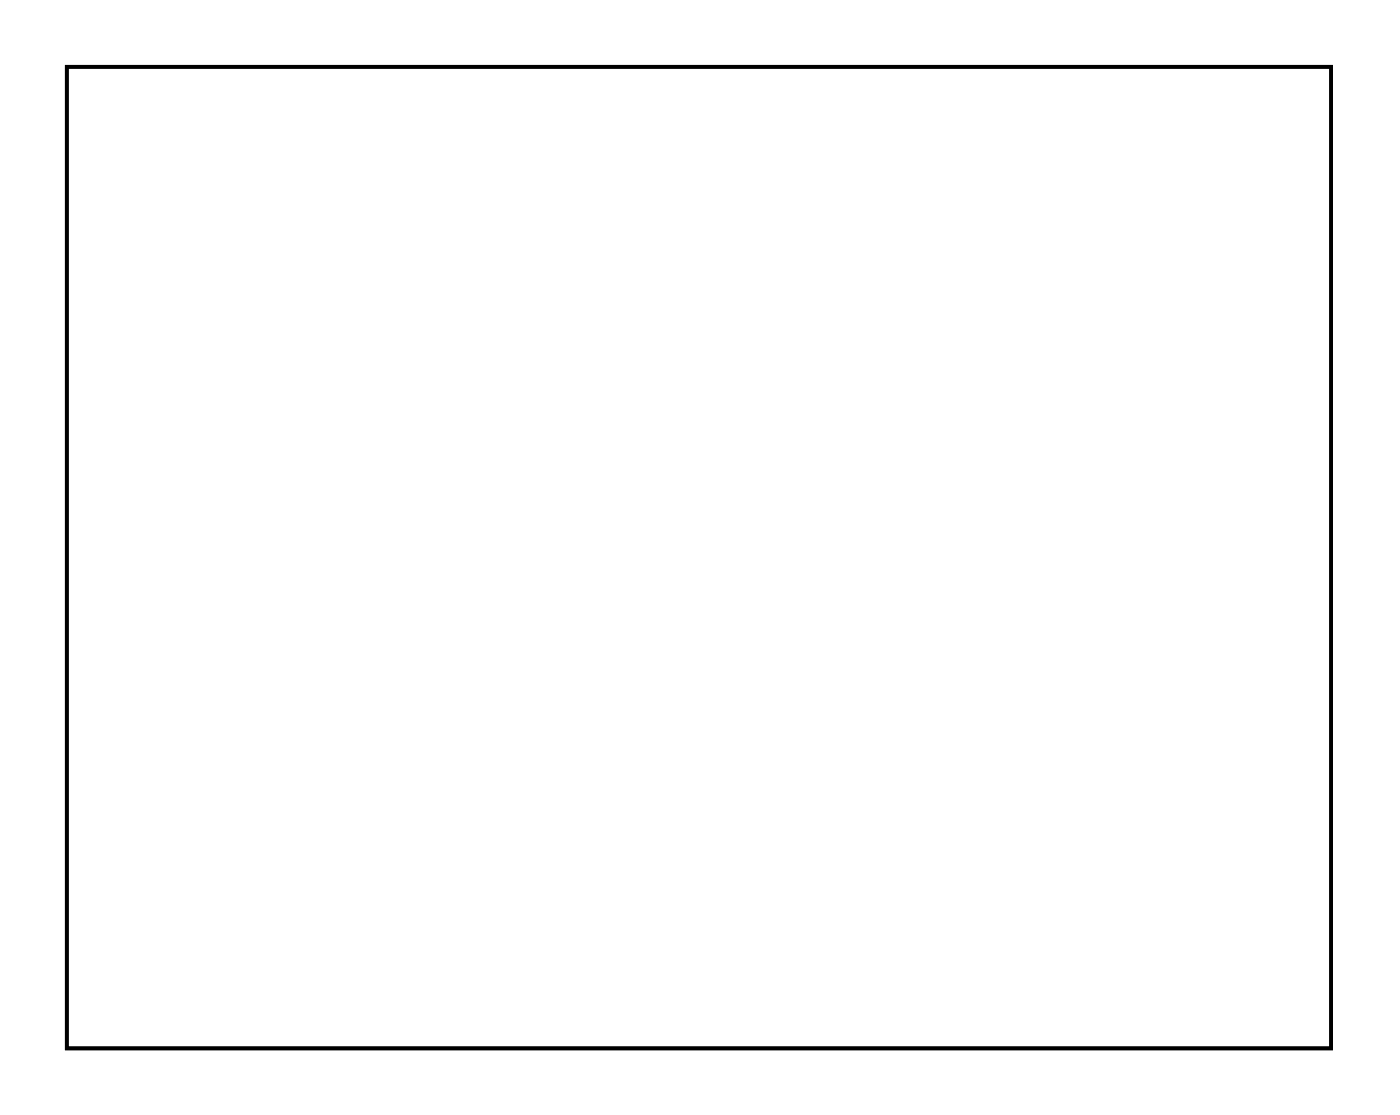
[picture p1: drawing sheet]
<svg xmlns="http://www.w3.org/2000/svg" width="76mm" height="61mm" viewBox="0 0 76 61" stroke-linecap="round" stroke-linejoin="round" font-family="sans-serif">
<path d="M3.6 3.6h68.9v53.5h-68.9z" fill="none" stroke="#000" stroke-width=".2"/>
<path d="M3.6 3.6v53.5h68.9v-53.5zM3.6 3.6h68.9v53.5h-68.9z" fill="#000"/>
<circle cx="19.1" cy="54.5" r=".66" fill="#fff"/>
<circle cx="19.1" cy="54.5" r=".66" fill="none" stroke="#fff" stroke-width=".25"/>
<circle cx="16.6" cy="54.5" r=".66" fill="#fff"/>
<circle cx="16.6" cy="54.5" r=".66" fill="none" stroke="#fff" stroke-width=".25"/>
<circle cx="14" cy="54.5" r=".66" fill="#fff"/>
<circle cx="14" cy="54.5" r=".66" fill="none" stroke="#fff" stroke-width=".25"/>
<circle cx="11.5" cy="54.5" r=".66" fill="#fff"/>
<circle cx="11.5" cy="54.5" r=".66" fill="none" stroke="#fff" stroke-width=".25"/>
<circle cx="9" cy="54.5" r=".66" fill="#fff"/>
<circle cx="9" cy="54.5" r=".66" fill="none" stroke="#fff" stroke-width=".25"/>
<circle cx="30.8" cy="6.3" r=".66" fill="#fff"/>
<circle cx="30.8" cy="6.3" r=".66" fill="none" stroke="#fff" stroke-width=".25"/>
<circle cx="33.3" cy="6.3" r=".66" fill="#fff"/>
<circle cx="33.3" cy="6.3" r=".66" fill="none" stroke="#fff" stroke-width=".25"/>
<circle cx="35.9" cy="6.3" r=".66" fill="#fff"/>
<circle cx="35.9" cy="6.3" r=".66" fill="none" stroke="#fff" stroke-width=".25"/>
<circle cx="38.4" cy="6.3" r=".66" fill="#fff"/>
<circle cx="38.4" cy="6.3" r=".66" fill="none" stroke="#fff" stroke-width=".25"/>
<circle cx="41" cy="6.3" r=".66" fill="#fff"/>
<circle cx="41" cy="6.3" r=".66" fill="none" stroke="#fff" stroke-width=".25"/>
<circle cx="43.5" cy="6.3" r=".66" fill="#fff"/>
<circle cx="43.5" cy="6.3" r=".66" fill="none" stroke="#fff" stroke-width=".25"/>
<circle cx="46" cy="6.3" r=".66" fill="#fff"/>
<circle cx="46" cy="6.3" r=".66" fill="none" stroke="#fff" stroke-width=".25"/>
<circle cx="48.6" cy="6.3" r=".66" fill="#fff"/>
<circle cx="48.6" cy="6.3" r=".66" fill="none" stroke="#fff" stroke-width=".25"/>
<circle cx="51.1" cy="6.3" r=".66" fill="#fff"/>
<circle cx="51.1" cy="6.3" r=".66" fill="none" stroke="#fff" stroke-width=".25"/>
<circle cx="53.7" cy="6.3" r=".66" fill="#fff"/>
<circle cx="53.7" cy="6.3" r=".66" fill="none" stroke="#fff" stroke-width=".25"/>
<circle cx="9" cy="6.3" r=".66" fill="#fff"/>
<circle cx="9" cy="6.3" r=".66" fill="none" stroke="#fff" stroke-width=".25"/>
<circle cx="11.5" cy="6.3" r=".66" fill="#fff"/>
<circle cx="11.5" cy="6.3" r=".66" fill="none" stroke="#fff" stroke-width=".25"/>
<circle cx="14" cy="6.3" r=".66" fill="#fff"/>
<circle cx="14" cy="6.3" r=".66" fill="none" stroke="#fff" stroke-width=".25"/>
<circle cx="16.6" cy="6.3" r=".66" fill="#fff"/>
<circle cx="16.6" cy="6.3" r=".66" fill="none" stroke="#fff" stroke-width=".25"/>
<circle cx="19.1" cy="6.3" r=".66" fill="#fff"/>
<circle cx="19.1" cy="6.3" r=".66" fill="none" stroke="#fff" stroke-width=".25"/>
<circle cx="21.7" cy="6.3" r=".66" fill="#fff"/>
<circle cx="21.7" cy="6.3" r=".66" fill="none" stroke="#fff" stroke-width=".25"/>
<circle cx="24.2" cy="6.3" r=".66" fill="#fff"/>
<circle cx="24.2" cy="6.3" r=".66" fill="none" stroke="#fff" stroke-width=".25"/>
<circle cx="26.7" cy="6.3" r=".66" fill="#fff"/>
<circle cx="26.7" cy="6.3" r=".66" fill="none" stroke="#fff" stroke-width=".25"/>
<circle cx="42" cy="54.5" r=".66" fill="#fff"/>
<circle cx="42" cy="54.5" r=".66" fill="none" stroke="#fff" stroke-width=".25"/>
<circle cx="44.5" cy="54.5" r=".66" fill="#fff"/>
<circle cx="44.5" cy="54.5" r=".66" fill="none" stroke="#fff" stroke-width=".25"/>
<circle cx="39.4" cy="54.5" r=".66" fill="#fff"/>
<circle cx="39.4" cy="54.5" r=".66" fill="none" stroke="#fff" stroke-width=".25"/>
<circle cx="36.9" cy="54.5" r=".66" fill="#fff"/>
<circle cx="36.9" cy="54.5" r=".66" fill="none" stroke="#fff" stroke-width=".25"/>
<circle cx="34.4" cy="54.5" r=".66" fill="#fff"/>
<circle cx="34.4" cy="54.5" r=".66" fill="none" stroke="#fff" stroke-width=".25"/>
<circle cx="31.8" cy="54.5" r=".66" fill="#fff"/>
<circle cx="31.8" cy="54.5" r=".66" fill="none" stroke="#fff" stroke-width=".25"/>
<circle cx="29.3" cy="54.5" r=".66" fill="#fff"/>
<circle cx="29.3" cy="54.5" r=".66" fill="none" stroke="#fff" stroke-width=".25"/>
<circle cx="26.7" cy="54.5" r=".66" fill="#fff"/>
<circle cx="26.7" cy="54.5" r=".66" fill="none" stroke="#fff" stroke-width=".25"/>
<circle cx="21.7" cy="54.5" r=".66" fill="#fff"/>
<circle cx="21.7" cy="54.5" r=".66" fill="none" stroke="#fff" stroke-width=".25"/>
<circle cx="6.4" cy="26.5" r=".66" fill="#fff"/>
<circle cx="6.4" cy="26.5" r=".66" fill="none" stroke="#fff" stroke-width=".25"/>
<circle cx="9" cy="26.5" r=".66" fill="#fff"/>
<circle cx="9" cy="26.5" r=".66" fill="none" stroke="#fff" stroke-width=".25"/>
<circle cx="6.4" cy="29" r=".66" fill="#fff"/>
<circle cx="6.4" cy="29" r=".66" fill="none" stroke="#fff" stroke-width=".25"/>
<circle cx="9" cy="29" r=".66" fill="#fff"/>
<circle cx="9" cy="29" r=".66" fill="none" stroke="#fff" stroke-width=".25"/>
<circle cx="6.4" cy="31.6" r=".66" fill="#fff"/>
<circle cx="6.4" cy="31.6" r=".66" fill="none" stroke="#fff" stroke-width=".25"/>
<circle cx="9" cy="31.6" r=".66" fill="#fff"/>
<circle cx="9" cy="31.6" r=".66" fill="none" stroke="#fff" stroke-width=".25"/>
<circle cx="26.8" cy="15.5" r=".74" fill="#fff"/>
<circle cx="26.8" cy="15.5" r=".74" fill="none" stroke="#fff" stroke-width=".76" stroke-linecap="butt"/>
<circle cx="24.3" cy="15.5" r=".74" fill="#fff"/>
<circle cx="24.3" cy="15.5" r=".74" fill="none" stroke="#fff" stroke-width=".76" stroke-linecap="butt"/>
<circle cx="21.7" cy="15.5" r=".74" fill="#fff"/>
<circle cx="21.7" cy="15.5" r=".74" fill="none" stroke="#fff" stroke-width=".76" stroke-linecap="butt"/>
<circle cx="19.2" cy="15.5" r=".74" fill="#fff"/>
<circle cx="19.2" cy="15.5" r=".74" fill="none" stroke="#fff" stroke-width=".76" stroke-linecap="butt"/>
<circle cx="16.7" cy="15.5" r=".74" fill="#fff"/>
<circle cx="16.7" cy="15.5" r=".74" fill="none" stroke="#fff" stroke-width=".76" stroke-linecap="butt"/>
<circle cx="14.1" cy="15.5" r=".74" fill="#fff"/>
<circle cx="14.1" cy="15.5" r=".74" fill="none" stroke="#fff" stroke-width=".76" stroke-linecap="butt"/>
<circle cx="11.6" cy="15.5" r=".74" fill="#fff"/>
<circle cx="11.6" cy="15.5" r=".74" fill="none" stroke="#fff" stroke-width=".76" stroke-linecap="butt"/>
<circle cx="9" cy="15.5" r=".74" fill="#fff"/>
<circle cx="9" cy="15.5" r=".74" fill="none" stroke="#fff" stroke-width=".76" stroke-linecap="butt"/>
<circle cx="53.8" cy="15.4" r=".74" fill="#fff"/>
<circle cx="53.8" cy="15.4" r=".74" fill="none" stroke="#fff" stroke-width=".76" stroke-linecap="butt"/>
<circle cx="51.3" cy="15.4" r=".74" fill="#fff"/>
<circle cx="51.3" cy="15.4" r=".74" fill="none" stroke="#fff" stroke-width=".76" stroke-linecap="butt"/>
<circle cx="48.7" cy="15.4" r=".74" fill="#fff"/>
<circle cx="48.7" cy="15.4" r=".74" fill="none" stroke="#fff" stroke-width=".76" stroke-linecap="butt"/>
<circle cx="46.2" cy="15.4" r=".74" fill="#fff"/>
<circle cx="46.2" cy="15.4" r=".74" fill="none" stroke="#fff" stroke-width=".76" stroke-linecap="butt"/>
<circle cx="43.6" cy="15.4" r=".74" fill="#fff"/>
<circle cx="43.6" cy="15.4" r=".74" fill="none" stroke="#fff" stroke-width=".76" stroke-linecap="butt"/>
<circle cx="41.1" cy="15.4" r=".74" fill="#fff"/>
<circle cx="41.1" cy="15.4" r=".74" fill="none" stroke="#fff" stroke-width=".76" stroke-linecap="butt"/>
<circle cx="38.6" cy="15.4" r=".74" fill="#fff"/>
<circle cx="38.6" cy="15.4" r=".74" fill="none" stroke="#fff" stroke-width=".76" stroke-linecap="butt"/>
<circle cx="36" cy="15.4" r=".74" fill="#fff"/>
<circle cx="36" cy="15.4" r=".74" fill="none" stroke="#fff" stroke-width=".76" stroke-linecap="butt"/>
<circle cx="33.5" cy="15.4" r=".74" fill="#fff"/>
<circle cx="33.5" cy="15.4" r=".74" fill="none" stroke="#fff" stroke-width=".76" stroke-linecap="butt"/>
<circle cx="30.9" cy="15.4" r=".74" fill="#fff"/>
<circle cx="30.9" cy="15.4" r=".74" fill="none" stroke="#fff" stroke-width=".76" stroke-linecap="butt"/>
<circle cx="21.6" cy="34.1" r=".74" fill="#fff"/>
<circle cx="21.6" cy="34.1" r=".74" fill="none" stroke="#fff" stroke-width=".76" stroke-linecap="butt"/>
<circle cx="19" cy="34.1" r=".74" fill="#fff"/>
<circle cx="19" cy="34.1" r=".74" fill="none" stroke="#fff" stroke-width=".76" stroke-linecap="butt"/>
<circle cx="16.5" cy="34.1" r=".74" fill="#fff"/>
<circle cx="16.5" cy="34.1" r=".74" fill="none" stroke="#fff" stroke-width=".76" stroke-linecap="butt"/>
<circle cx="14" cy="34.1" r=".74" fill="#fff"/>
<circle cx="14" cy="34.1" r=".74" fill="none" stroke="#fff" stroke-width=".76" stroke-linecap="butt"/>
<circle cx="21.6" cy="39.2" r=".7" fill="#fff"/>
<circle cx="21.6" cy="39.2" r=".7" fill="none" stroke="#fff" stroke-width=".76" stroke-linecap="butt"/>
<circle cx="21.6" cy="49.4" r=".7" fill="#fff"/>
<circle cx="21.6" cy="49.4" r=".7" fill="none" stroke="#fff" stroke-width=".76" stroke-linecap="butt"/>
<circle cx="19" cy="39.2" r=".7" fill="#fff"/>
<circle cx="19" cy="39.2" r=".7" fill="none" stroke="#fff" stroke-width=".76" stroke-linecap="butt"/>
<circle cx="19" cy="49.4" r=".7" fill="#fff"/>
<circle cx="19" cy="49.4" r=".7" fill="none" stroke="#fff" stroke-width=".76" stroke-linecap="butt"/>
<circle cx="16.5" cy="39.2" r=".7" fill="#fff"/>
<circle cx="16.5" cy="39.2" r=".7" fill="none" stroke="#fff" stroke-width=".76" stroke-linecap="butt"/>
<circle cx="16.5" cy="49.4" r=".7" fill="#fff"/>
<circle cx="16.5" cy="49.4" r=".7" fill="none" stroke="#fff" stroke-width=".76" stroke-linecap="butt"/>
<circle cx="14" cy="39.2" r=".7" fill="#fff"/>
<circle cx="14" cy="39.2" r=".7" fill="none" stroke="#fff" stroke-width=".76" stroke-linecap="butt"/>
<circle cx="14" cy="49.4" r=".7" fill="#fff"/>
<circle cx="14" cy="49.4" r=".7" fill="none" stroke="#fff" stroke-width=".76" stroke-linecap="butt"/>
</svg>
